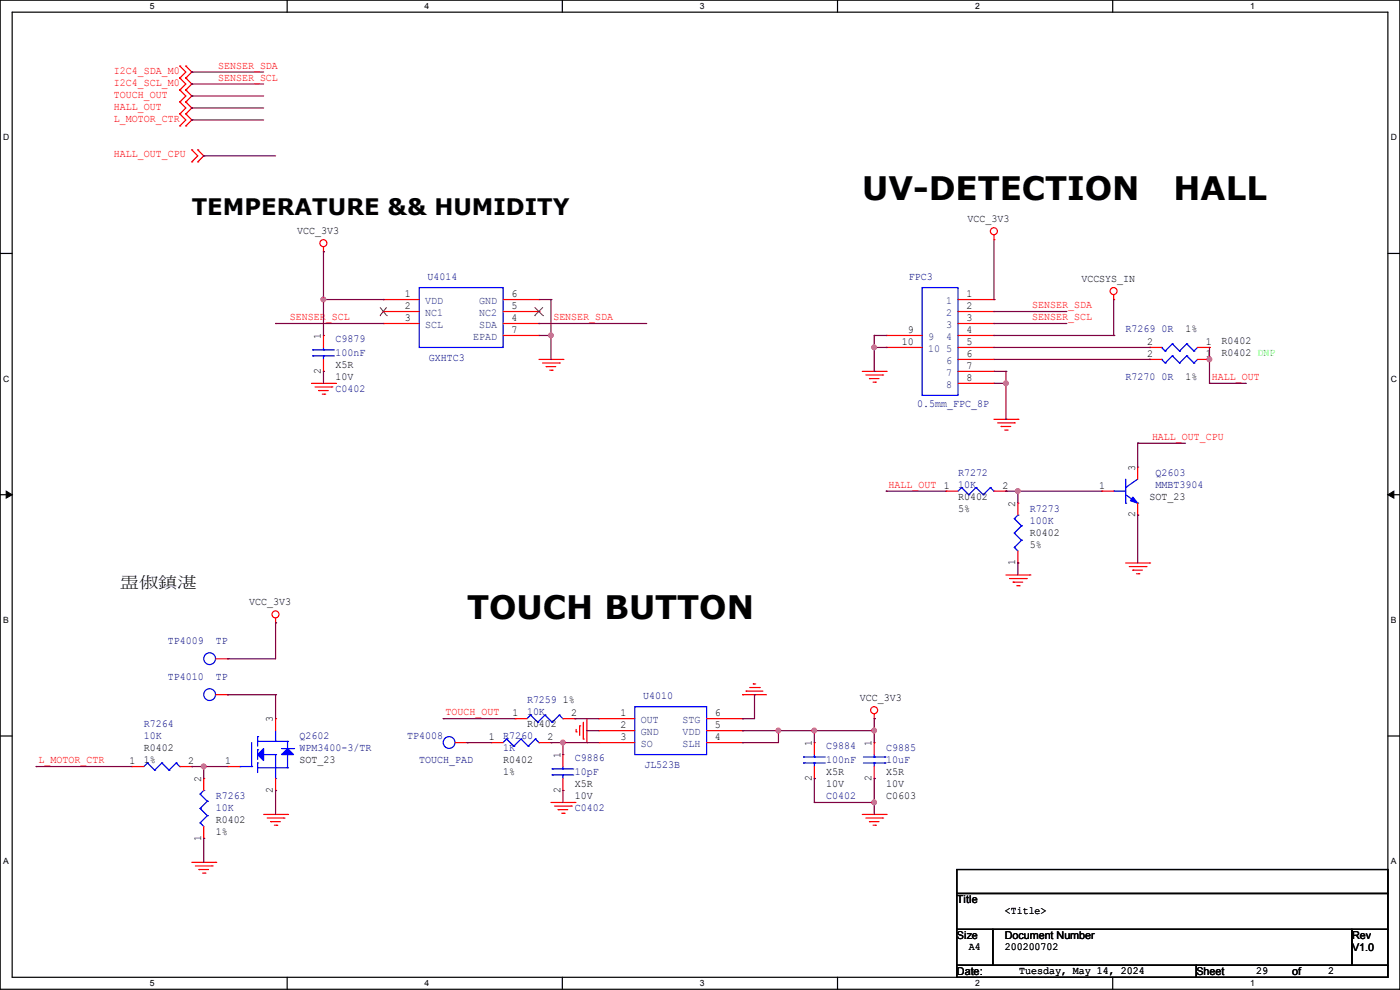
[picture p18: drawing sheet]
<svg xmlns="http://www.w3.org/2000/svg" width="297mm" height="210mm" viewBox="0 0 297 210" stroke-linecap="round" stroke-linejoin="round" font-family="sans-serif">
<defs><g id="words">
<g font-size="6.9">
<text x="182.9" y="42.5">UV-DETECTION</text>
<text x="249" y="42.5">HALL</text>
<text x="99.1" y="131.4">TOUCH BUTTON</text>
</g>
<text font-size="4.8" x="40.7" y="45.5">TEMPERATURE &amp;&amp; HUMIDITY</text>
<text font-size="3.3" x="25.4" y="124.6">盄俶鎮湛</text>
<g font-size="2.3" fill="#f00">
<text x="24.2" y="15.6">I2C4_SDA_M0</text>
<text x="46.3" y="14.6">SENSER_SDA</text>
<text x="46.3" y="17.1">SENSER_SCL</text>
<text x="24.2" y="18.2">I2C4_SCL_M0</text>
<text x="24.2" y="20.7">TOUCH_OUT</text>
<text x="24.2" y="23.2">HALL_OUT</text>
<text x="24.2" y="25.8">L_MOTOR_CTR</text>
<text x="24.2" y="33.4">HALL_OUT_CPU</text>
<text x="219" y="65.4">SENSER_SDA</text>
<text x="61.5" y="67.9">SENSER_SCL</text>
<text x="117.4" y="67.9">SENSER_SDA</text>
<text x="219" y="67.9">SENSER_SCL</text>
<text x="257.1" y="80.6">HALL_OUT</text>
<text x="244.4" y="93.3">HALL_OUT_CPU</text>
<text x="188.5" y="103.5">HALL_OUT 1</text>
<text x="94.5" y="151.7">TOUCH_OUT</text>
<text x="8.2" y="161.9">L_MOTOR_CTR</text>
</g>
<g font-size="2.3">
<text x="205.3" y="47.1">VCC_3V3</text>
<text x="63" y="49.7">VCC_3V3</text>
<text x="229.4" y="59.8">VCCSYS_IN</text>
<text x="85.9" y="63">1</text>
<text x="85.9" y="65.5">2</text>
<text x="108.5" y="65.5">5</text>
<text x="108.5" y="63">6</text>
<text x="205" y="63">1</text>
<text x="205" y="65.5">2</text>
<text x="68.1" y="71.9" transform="rotate(-90 68.1 71.9)">1</text>
<text x="85.9" y="68.1">3</text>
<text x="108.5" y="68.1">4</text>
<text x="108.5" y="70.6">7</text>
<text x="192.6" y="70.6">9</text>
<text x="205" y="68.1">3</text>
<text x="205" y="70.6">4</text>
<text x="251.5" y="70.5">1%</text>
<text x="191.3" y="73.2">10</text>
<text x="205" y="73.2">5</text>
<text x="205" y="75.7">6</text>
<text x="243.4" y="73.2">2</text>
<text x="243.4" y="75.7">2</text>
<text x="255.8" y="73.2">1</text>
<text x="255.8" y="75.7">1</text>
<text x="259.1" y="73">R0402</text>
<text x="259.1" y="75.6">R0402 DNP</text>
<text x="68.1" y="79.3" transform="rotate(-90 68.1 79.3)">2</text>
<text x="71.2" y="78.1">X5R</text>
<text x="71.2" y="80.6">10V</text>
<text x="205" y="78.2">7</text>
<text x="205" y="80.8">8</text>
<text x="251.5" y="80.6">1%</text>
<text x="240.8" y="99.9" transform="rotate(-90 240.8 99.9)">3</text>
<text x="203.2" y="106">R0402</text>
<text x="212.6" y="103.6">2</text>
<text x="215.4" y="107.5" transform="rotate(-90 215.4 107.5)">2</text>
<text x="233.2" y="103.6">1</text>
<text x="243.9" y="106">SOT_23</text>
<text x="203.2" y="108.6">5%</text>
<text x="218.5" y="113.7">R0402</text>
<text x="240.8" y="109.8" transform="rotate(-90 240.8 109.8)">2</text>
<text x="215.4" y="119.9" transform="rotate(-90 215.4 119.9)">1</text>
<text x="218.5" y="116.2">5%</text>
<text x="52.9" y="128.4">VCC_3V3</text>
<text x="119.4" y="149.2">1%</text>
<text x="182.4" y="148.7">VCC_3V3</text>
<text x="57.9" y="153.2" transform="rotate(-90 57.9 153.2)">3</text>
<text x="108.8" y="151.9">1</text>
<text x="111.8" y="154.3">R0402</text>
<text x="121.2" y="151.9">2</text>
<text x="131.6" y="151.9">1</text>
<text x="131.6" y="154.4">2</text>
<text x="151.7" y="154.4">5</text>
<text x="151.7" y="151.9">6</text>
<text x="30.5" y="159.4">R0402</text>
<text x="30.5" y="161.9">1%</text>
<text x="63.5" y="161.9">SOT_23</text>
<text x="103.7" y="157">1</text>
<text x="106.7" y="161.9">R0402</text>
<text x="116.1" y="157">2</text>
<text x="118.9" y="160.8" transform="rotate(-90 118.9 160.8)">1</text>
<text x="131.6" y="157">3</text>
<text x="151.7" y="157">4</text>
<text x="172.2" y="158.3" transform="rotate(-90 172.2 158.3)">1</text>
<text x="184.9" y="158.3" transform="rotate(-90 184.9 158.3)">1</text>
<text x="27.5" y="162.1">1</text>
<text x="39.9" y="162.1">2</text>
<text x="42.7" y="165.9" transform="rotate(-90 42.7 165.9)">2</text>
<text x="47.8" y="162.1">1</text>
<text x="106.7" y="164.5">1%</text>
<text x="122" y="167">X5R</text>
<text x="172.2" y="165.7" transform="rotate(-90 172.2 165.7)">2</text>
<text x="175.3" y="164.5">X5R</text>
<text x="175.3" y="167">10V</text>
<text x="184.9" y="165.7" transform="rotate(-90 184.9 165.7)">2</text>
<text x="188" y="164.5">X5R</text>
<text x="188" y="167">10V</text>
<text x="57.9" y="168.2" transform="rotate(-90 57.9 168.2)">2</text>
<text x="118.9" y="168.2" transform="rotate(-90 118.9 168.2)">2</text>
<text x="122" y="169.5">10V</text>
<text x="188" y="169.5">C0603</text>
<text x="42.7" y="178.4" transform="rotate(-90 42.7 178.4)">1</text>
<text x="45.8" y="174.6">R0402</text>
<text x="45.8" y="177.2">1%</text>
<text x="203" y="191.6">Title</text>
<text x="213.1" y="193.9">&lt;Title&gt;</text>
<text x="203" y="199.2">Size</text>
<text x="205.5" y="201.5">A4</text>
<text x="213.1" y="201.5">200200702</text>
<text x="213.2" y="199.2">Document Number</text>
<text x="286.8" y="199.2">Rev</text>
<text x="286.8" y="201.8">V1.0</text>
<text x="203" y="206.8">Date:</text>
<text x="216.2" y="206.6">Tuesday, May 14, 2024</text>
<text x="253.8" y="206.8">Sheet</text>
<text x="266.5" y="206.6">29</text>
<text x="274.1" y="206.8">of</text>
<text x="281.7" y="206.6">2</text>
</g>
<g font-size="2.3" fill="#000080">
<text x="90.7" y="59.3">U4014</text>
<text x="192.8" y="59.3">FPC3</text>
<text x="238.8" y="70.5">R7269</text>
<text x="246.4" y="70.5">0R</text>
<text x="71.2" y="72.5">C9879</text>
<text x="71.2" y="75.6">100nF</text>
<text x="91" y="76.6">GXHTC3</text>
<text x="71.2" y="83.2">C0402</text>
<text x="238.8" y="80.6">R7270</text>
<text x="246.4" y="80.6">0R</text>
<text x="194.6" y="86.2">0.5mm_FPC_8P</text>
<text x="203.2" y="101">R7272</text>
<text x="245.2" y="101">Q2603</text>
<text x="203.2" y="103.5">10K</text>
<text x="245.2" y="103.5">MMBT3904</text>
<text x="218.5" y="108.6">R7273</text>
<text x="218.5" y="111.1">100K</text>
<text x="35.6" y="136.5">TP4009</text>
<text x="45.8" y="136.5">TP</text>
<text x="35.6" y="144.1">TP4010</text>
<text x="45.8" y="144.1">TP</text>
<text x="111.8" y="149.2">R7259</text>
<text x="136.4" y="148.2">U4010</text>
<text x="30.5" y="154.3">R7264</text>
<text x="111.8" y="151.8">10K</text>
<text x="30.5" y="156.8">10K</text>
<text x="63.5" y="156.8">Q2602</text>
<text x="63.5" y="159.4">WPM3400-3/TR</text>
<text x="86.4" y="156.8">TP4008</text>
<text x="88.9" y="161.9">TOUCH_PAD</text>
<text x="106.7" y="156.8">R7260</text>
<text x="106.7" y="159.4">1K</text>
<text x="122" y="161.4">C9886</text>
<text x="175.3" y="158.9">C9884</text>
<text x="175.3" y="161.9">100nF</text>
<text x="188" y="159.4">C9885</text>
<text x="188" y="161.9">10uF</text>
<text x="122" y="164.5">10pF</text>
<text x="136.7" y="162.9">JL523B</text>
<text x="45.8" y="169.5">R7263</text>
<text x="45.8" y="172.1">10K</text>
<text x="122" y="172.1">C0402</text>
<text x="175.3" y="169.5">C0402</text>
</g>
<g font-size="2.3" fill="#004080">
<text x="90.2" y="64.5">VDD</text>
<text x="101.6" y="64.5">GND</text>
<text x="200.7" y="64.5">1</text>
<text x="90.2" y="67">NC1</text>
<text x="90.2" y="69.6">SCL</text>
<text x="101.6" y="69.6">SDA</text>
<text x="101.6" y="67">NC2</text>
<text x="200.7" y="67">2</text>
<text x="200.7" y="69.6">3</text>
<text x="100.4" y="72.1">EPAD</text>
<text x="196.9" y="72.1">9</text>
<text x="196.9" y="74.6">10</text>
<text x="200.7" y="72.1">4</text>
<text x="200.7" y="74.6">5</text>
<text x="200.7" y="77.2">6</text>
<text x="200.7" y="79.7">7</text>
<text x="200.7" y="82.3">8</text>
<text x="135.9" y="153.4">OUT</text>
<text x="135.9" y="155.9">GND</text>
<text x="144.8" y="155.9">VDD</text>
<text x="144.8" y="153.4">STG</text>
<text x="135.9" y="158.5">SO</text>
<text x="144.8" y="158.5">SLH</text>
</g>
<g font-size="1.8">
<text x="31.8" y="1.9">5</text>
<text x="90.1" y="1.9">4</text>
<text x="148.5" y="1.9">3</text>
<text x="206.8" y="1.9">2</text>
<text x="265.2" y="1.9">1</text>
<text x=".7" y="29.8">D</text>
<text x="295.1" y="29.8">D</text>
<text x=".7" y="80.9">C</text>
<text x="295.1" y="80.9">C</text>
<text x=".7" y="132.1">B</text>
<text x="295.1" y="132.1">B</text>
<text x=".7" y="183.3">A</text>
<text x="295.1" y="183.3">A</text>
<text x="31.8" y="209.2">5</text>
<text x="90.1" y="209.2">4</text>
<text x="148.5" y="209.2">3</text>
<text x="206.8" y="209.2">2</text>
<text x="265.2" y="209.2">1</text>
</g>
</g></defs>
<path d="M0 0h297v209.8h-297zM2.6 2.6h291.8v204.7h-291.8z" fill="none" stroke="#000" stroke-width=".25"/>
<g fill="#fff">
<path d="M31.7 .3h1v2h-1z"/>
<path d="M31.7 207.6h1v1.9h-1z"/>
</g>
<path d="M60.9 0v2.6M60.9 207.3v2.5" fill="none" stroke="#000" stroke-width=".25"/>
<g fill="#fff">
<path d="M90.1 .3h1v2h-1z"/>
<path d="M90.1 207.6h1v1.9h-1z"/>
</g>
<path d="M119.3 0v2.6M119.3 207.3v2.5" fill="none" stroke="#000" stroke-width=".25"/>
<g fill="#fff">
<path d="M148.5 .3h.9v2h-.9z"/>
<path d="M148.5 207.6h.9v1.9h-.9z"/>
</g>
<path d="M177.7 0v2.6M177.7 207.3v2.5" fill="none" stroke="#000" stroke-width=".25"/>
<g fill="#fff">
<path d="M206.8 .3h1v2h-1z"/>
<path d="M206.8 207.6h1v1.9h-1z"/>
</g>
<path d="M236.1 0v2.6M236.1 207.3v2.5" fill="none" stroke="#000" stroke-width=".25"/>
<g fill="#fff">
<path d="M265.2 .3h1v2h-1z"/>
<path d="M265.2 207.6h1v1.9h-1z"/>
<path d="M.7 28.2h1.2v1.9h-1.2z"/>
<path d="M295.1 28.2h1.2v1.9h-1.2z"/>
<path d="M.7 79.3h1.2v2h-1.2z"/>
<path d="M295.1 79.3h1.2v2h-1.2z"/>
</g>
<path d="M0 53.8h2.6M294.4 53.8h2.6" fill="none" stroke="#000" stroke-width=".25"/>
<g fill="#fff">
<path d="M.7 130.5h1.2v2h-1.2z"/>
<path d="M295.1 130.5h1.1v2h-1.1z"/>
</g>
<path d="M0 104.9h2.6M294.4 104.9h2.6" fill="none" stroke="#000" stroke-width=".25"/>
<path d="M1.3 104.2l1.3 .7-1.3 .8zM294.4 104.9l1.3-.7v1.5z" fill="#000" stroke="#000" stroke-width=".21"/>
<g fill="#fff">
<path d="M.7 181.7h1.2v2h-1.2z"/>
<path d="M295.1 181.7h1.1v2h-1.1z"/>
</g>
<path d="M0 156.1h2.6M294.4 156.1h2.6M203 184.4h91.4v5.1h-91.4zM203 189.5h91.4v7.6h-91.4zM203 197.1h7.6v7.7h-7.6zM210.6 197.1h76.2v7.7h-76.2zM286.8 197.1h7.6v7.7h-7.6zM203 204.8h50.8v2.5h-50.8zM253.8 204.8h40.6v2.5h-40.6z" fill="none" stroke="#000" stroke-width=".25"/>
<g fill="none" stroke="#f00" stroke-width=".25">
<path d="M38.1 16.6h.1M38.1 14h.1M38.1 19.1h.1M38.1 14l1.3 1.3-1.3 1.3M38.1 16.6l1.3 1.2-1.3 1.3M38.1 19.1l1.3 1.3-1.3 1.2M39.4 14h.1M39.4 16.6h.1M39.4 19.1h.1M39.4 14l1.3 1.3-1.3 1.3M39.4 16.6l1.3 1.2-1.3 1.3M39.4 19.1l1.3 1.3-1.3 1.2"/>
<path d="M38.1 21.6h.1M38.1 24.2h.1M38.1 26.7h.1M38.1 21.6l1.3 1.3-1.3 1.3M38.1 24.2l1.3 1.2-1.3 1.3M39.4 21.6h.1M39.4 24.2h.1M39.4 26.7h.1M39.4 21.6l1.3 1.3-1.3 1.3M39.4 24.2l1.3 1.2-1.3 1.3M40.7 34.3h.1M40.7 31.8h.1"/>
<path d="M40.7 31.8l1.3 1.3-1.3 1.2M42 31.8h.1M42 34.3h.1M42 31.8l1.2 1.3-1.2 1.2M68.6 53.4h.1M68.6 52.4v1M210.9 50.8h.1M210.9 49.8v1M68.6 71.2h.1M68.6 78.8h.1M68.6 71.2v2.5M68.6 76.2v2.6"/>
<path d="M81.3 63.5h.1M81.3 66.1h.1M81.3 68.6h.1M81.3 63.5h7.6M81.3 66.1h7.6M81.3 68.6h7.6M106.7 63.5h7.6M106.7 66.1h7.6M106.7 68.6h7.6M106.7 71.2h7.6M114.3 68.6h.1M114.3 66.1h.1"/>
<path d="M114.3 63.5h.1M114.3 71.2h.1M114.3 76.2h5.1M115.1 77h3.6M115.9 77.8h.1M115.9 77.8h2M116.6 78.5h.5M117.1 78.5h.1M118.7 77h.1M119.4 76.2h.1M182.9 78.8h5.1M183.7 79.5h3.5"/>
<path d="M187.2 79.5h.1M188 78.8h.1M188 71.2h.1M188 73.7h.1M188 73.7h7.6M188 71.2h7.6M203.2 76.2h7.7M203.2 78.8h7.7M203.2 73.7h7.7M203.2 63.5h7.7M203.2 66.1h7.7M203.2 68.6h7.7"/>
<path d="M203.2 71.2h7.7M210.9 63.5h.1M210.9 66.1h.1M210.9 68.6h.1M210.9 71.2h.1M210.9 73.7h.1M210.9 76.2h.1M210.9 78.8h.1M236.3 63.5h.1M236.3 62.5v1M243.9 73.7h.1M243.9 76.2h.1"/>
<path d="M243.9 76.2h2.5M243.9 73.7h2.5M254 76.2h2.6M254 73.7h2.6M256.6 73.7h.1M256.6 76.2h.1M66.1 81.3h5.1M66.8 82.1h3.6M67.6 82.8h.1M67.6 82.8h2M68.4 83.6h.5M68.9 83.6h.1"/>
<path d="M70.4 82.1h.1M71.2 81.3h.1M184.4 80.3h.1M184.4 80.3h2.1M185.2 81.1h.5M185.7 81.1h.1M203.2 81.3h7.7M210.9 81.3h.1M210.9 88.9h5M211.6 89.7h3.6M212.4 90.5h.1M212.4 90.5h2"/>
<path d="M213.1 91.2h.6M213.7 91.2h.1M215.2 89.7h.1M215.9 88.9h.1M241.3 99.1h.1M241.3 99.1v2.5M200.7 104.2h.1M200.7 104.2h2.5M210.9 104.2h2.5M213.4 104.2h.1M215.9 119.4h.1M215.9 106.7h.1"/>
<path d="M215.9 106.7v2.6M215.9 116.9v2.5M233.7 104.2h.1M233.7 104.2h2.6M238.8 119.4h5.1M241.3 109.3h.1M241.3 106.7v2.6M243.9 119.4h.1M45.8 139.7h2.5M48.3 139.7h.1M58.5 132.1h.1M58.5 131.1v1"/>
<path d="M213.4 122h5.1M214.2 122.7h3.5M214.9 123.5h.1M214.9 123.5h2.1M215.7 124.2h.5M216.2 124.2h.1M217.7 122.7h.1M218.5 122h.1M239.6 120.2h3.5M240.3 120.9h.1M240.3 120.9h2.1M241.1 121.7h.5"/>
<path d="M241.6 121.7h.1M243.1 120.2h.1M45.8 147.4h2.5M48.3 147.4h.1M58.5 152.4h.1M58.5 152.4v2.6M96.6 157.5h2.5M99.1 157.5h.1M104.2 157.5h.1M104.2 157.5h2.5M109.3 152.4h.1M109.3 152.4h2.5"/>
<path d="M114.3 157.5h2.6M116.9 157.5h.1M119.4 152.4h2.6M122 152.4h.1M122.2 155.2h.1M122.2 154.7v.5M123 154h.1M123 154v2M123.7 156.8h.1M123.7 153.2v3.6M124.5 157.5h.1M124.5 152.4v5.1"/>
<path d="M127 152.4h.1M127 155h.1M127 157.5h.1M127 152.4h7.7M127 155h7.7M127 157.5h7.7M149.9 152.4h7.6M149.9 155h7.6M149.9 157.5h7.6M157.5 147.4h.1M157.5 157.5h.1M157.5 155h.1"/>
<path d="M157.5 152.4h.1M157.5 147.4h5.1M158.3 146.6h.1M158.3 146.6h3.5M159 145.8h2.1M159.8 145.1h.1M159.8 145.1h.5M161.1 145.8h.1M172.8 157.5h.1M172.8 157.5v2.6M185.5 152.4h.1M185.5 157.5h.1"/>
<path d="M185.5 151.4v1M185.5 157.5v2.6M28 162.6h.1M28 162.6h2.5M38.1 162.6h2.6M40.7 162.6h.1M43.2 177.8h.1M43.2 165.1h.1M43.2 165.1v2.6M43.2 175.3v2.5M48.3 162.6h.1M48.3 162.6h2.5"/>
<path d="M55.9 172.8h5.1M56.7 173.5h3.5M57.4 174.3h.1M57.4 174.3h2.1M58.2 175h.5M58.5 167.7h.1M58.5 165.1v2.6M58.7 175h.1M60.2 173.5h.1M61 172.8h.1M116.9 170.2h5.1M117.6 171h3.6"/>
<path d="M118.4 171.7h.1M118.4 171.7h2M119.2 172.5h.5M119.4 160.1h.1M119.4 167.7h.1M119.4 160.1v2.5M119.4 165.1v2.6M119.7 172.5h.1M121.2 171h.1M122 170.2h.1M172.8 165.1h.1M172.8 162.6v2.5"/>
<path d="M182.9 172.8h5.1M183.7 173.5h3.5M184.4 174.3h.1M184.4 174.3h2.1M185.2 175h.5M185.5 165.1h.1M185.5 162.6v2.5M185.7 175h.1M187.2 173.5h.1M188 172.8h.1M40.7 182.9h5.1M41.4 183.7h3.6"/>
<path d="M42.2 184.4h.1M42.2 184.4h2M43 185.2h.5M43.5 185.2h.1M45 183.7h.1M45.8 182.9h.1"/>
<circle cx="68.6" cy="51.6" r=".74"/>
<circle cx="210.8" cy="49" r=".74"/>
<circle cx="236.2" cy="61.7" r=".74"/>
<circle cx="58.4" cy="130.3" r=".74"/>
<circle cx="185.4" cy="150.6" r=".74"/>
</g>
<g fill="none" stroke="#00f" stroke-width=".25">
<path d="M66.3 75.5h.1M66.3 74.2h.1M66.3 75.5h4.6M66.3 74.2h4.6M68.6 74.2h.1M68.6 75.5h.1M68.6 73.7v.5M68.6 75.5v.7M88.9 61h17.8v12.7h-17.8zM195.6 61h7.6v22.9h-7.6zM246.4 73.7h.1M246.4 76.2h.1"/>
<path d="M246.4 73.7l.8 .8M246.4 76.2l.8 .8M247.2 74.5h.1M247.2 77h.1M248.7 72.9h.1M248.7 75.5h.1M248.7 72.9l1.5 1.6M248.7 72.9l-1.5 1.6M248.7 75.5l1.5 1.5M248.7 75.5l-1.5 1.5M250.2 74.5h.1M250.2 77h.1"/>
<path d="M251.8 72.9h.1M251.8 75.5h.1M251.8 72.9l1.5 1.6M251.8 72.9l-1.6 1.6M251.8 75.5l1.5 1.5M251.8 75.5l-1.6 1.5M253.3 74.5h.1M253.3 77h.1M254 73.7l-.7 .8M254 76.2l-.7 .8M204 103.4h.1M204 103.4l-.8 .8"/>
<path d="M204 103.4l1.5 1.5M205.5 104.9h.1M207.1 103.4h.1M207.1 103.4l-1.6 1.5M207.1 103.4l1.5 1.5M208.6 104.9h.1M210.1 103.4h.1M210.1 103.4l-1.5 1.5M210.1 103.4l.8 .8M210.9 104.2h.1M215.2 116.1h.1M215.2 113.1h.1"/>
<path d="M215.2 110h.1M215.2 116.1l.7 .8M215.2 113.1l1.5 1.5M215.2 110l1.5 1.5M215.9 109.3h.1M215.9 109.3l-.7 .7M216.7 114.6h.1M216.7 111.5h.1M216.7 114.6l-1.5 1.5M216.7 111.5l-1.5 1.6M236.3 104.2h.1M236.3 104.2h2.5"/>
<path d="M238.8 103.4h.1M238.8 106.7h.1M238.8 104.9l2.5 1.8M238.8 101.6v5.1M241.3 106.7h.1M241.3 101.6l-2.5 1.8M53.4 157.5v5.1M54.7 159h.1M54.7 156.3h.1M54.7 157.3h.1M54.7 156.3v2M54.7 159v2.1"/>
<path d="M54.7 157.3h6.3M58.5 157.3h.1M58.5 155v2.3M59.7 158.8h2.6M61 157.3h.1M61 157.3v1.5M62.3 158.8h.1M107.5 156.8h.1M107.5 156.8l-.8 .7M107.5 156.8l1.5 1.5M109 158.3h.1M110.5 156.8h.1"/>
<path d="M110.5 156.8l-1.5 1.5M110.5 156.8l1.6 1.5M112.1 158.3h.1M112.6 151.7h.1M112.6 151.7l-.8 .7M112.6 151.7l1.5 1.5M113.6 156.8h.1M113.6 156.8l-1.5 1.5M113.6 156.8l.7 .7M114.1 153.2h.1M114.3 157.5h.1M115.6 151.7h.1"/>
<path d="M115.6 151.7l-1.5 1.5M115.6 151.7l1.5 1.5M117.1 153.2h.1M118.7 151.7h.1M118.7 151.7l-1.6 1.5M118.7 151.7l.7 .7M119.4 152.4h.1M134.7 149.9h15.2v10.2h-15.2zM31.3 161.8h.1M31.3 161.8l-.8 .8M31.3 161.8l1.5 1.6M32.8 163.4h.1"/>
<path d="M34.3 161.8h.1M34.3 161.8l-1.5 1.6M34.3 161.8l1.6 1.6M35.9 163.4h.1M37.4 161.8h.1M37.4 161.8l-1.5 1.6M37.4 161.8l.7 .8M38.1 162.6h.1M42.5 174.5h.1M42.5 171.5h.1M42.5 168.4h.1M42.5 174.5l.7 .8"/>
<path d="M42.5 171.5l1.5 1.5M42.5 168.4l1.5 1.6M43.2 167.7h.1M43.2 167.7l-.7 .7M44 173h.1M44 170h.1M44 173l-1.5 1.5M44 170l-1.5 1.5M50.8 162.6h.1M50.8 162.6h2.6M53.4 162.6h.1M54.7 161.8h.1"/>
<path d="M54.7 161.8v2.1M54.7 162.9h6.3M55.9 160.1h2.6M58.5 160.1h.1M58.5 165.1h.1M58.5 160.1v5M61 162.9h.1M61 160.1h.1M61 160.1v2.8M117.1 164.4h.1M117.1 163.1h.1M117.1 164.4h4.6"/>
<path d="M117.1 163.1h4.6M119.4 163.1h.1M119.4 164.4h.1M119.4 162.6v.5M119.4 164.4v.7M170.5 161.8h.1M170.5 160.6h.1M170.5 161.8h4.5M170.5 160.6h4.5M172.8 160.6h.1M172.8 161.8h.1M172.8 160.1v.5"/>
<path d="M172.8 161.8v.8M183.2 161.8h4.5M183.2 160.6h4.5M185.5 160.6h.1M185.5 161.8h.1M185.5 160.1v.5M185.5 161.8v.8M187.7 161.8h.1M187.7 160.6h.1"/>
<circle cx="44.5" cy="139.7" r="1.25"/>
<circle cx="44.5" cy="147.3" r="1.25"/>
<circle cx="95.3" cy="157.5" r="1.25"/>
</g>
<g fill="#00f" stroke="#00f" stroke-width=".25">
<path d="M54.7 160.1l1.2-1.3v2.5z"/>
<path d="M61 158.8l1.3 1.3h-2.6z"/>
<path d="M240.3 105.5l1 1.2-1.5-.5z"/>
</g>
<path d="M80.6 66.9h.1M80.6 65.2l1.4 1.7M82 66.9h.1M82 65.2l-1.4 1.7M113.4 66.9h.1M113.4 65.2l1.8 1.7M115.2 66.9h.1M115.2 65.2l-1.8 1.7" fill="none" stroke="#804000" stroke-width=".21"/>
<g fill="none" stroke="#800040" stroke-width=".25">
<path d="M40.7 15.3h.1M40.7 17.8h.1M40.7 15.3h15.2M40.7 17.8h15.2M40.7 20.4h.1M40.7 22.9h.1M40.7 25.4h.1M40.7 20.4h15.2M40.7 22.9h15.2M40.7 25.4h15.2M43.2 33.1h.1M43.2 33.1h15.3"/>
<path d="M68.6 53.4h.1M68.6 53.4v17.8M210.9 50.8v12.7M58.5 68.6h.1M58.5 68.6h22.8M68.6 63.5h.1M68.6 78.8h.1M68.6 63.5h12.7M68.6 78.8v2.5M81.3 63.5h.1M114.3 68.6h.1M114.3 68.6h22.9"/>
<path d="M114.3 63.5h2.6M114.3 71.2h2.6M116.9 63.5h.1M116.9 71.2h.1M116.9 76.2h.1M116.9 63.5v12.7M185.5 71.2h.1M185.5 73.7h.1M185.5 78.8h.1M185.5 71.2v7.6M185.5 71.2h2.5M185.5 73.7h2.5"/>
<path d="M188 73.7h.1M210.9 63.5h.1M210.9 68.6h15.2M210.9 66.1h15.2M210.9 78.8h2.5M210.9 71.2h25.4M210.9 73.7h33M210.9 76.2h33M213.4 78.8h.1M213.4 78.8v10.1M226.1 66.1h.1M226.1 68.6h.1"/>
<path d="M236.3 71.2h.1M236.3 63.5v7.7M243.9 73.7h.1M243.9 76.2h.1M256.6 76.2h.1M256.6 73.7v7.6M210.9 81.3h2.5M213.4 81.3h.1M213.4 88.9h.1M241.3 94h.1M241.3 94v5.1M241.3 94h10.2"/>
<path d="M256.6 81.3h.1M256.6 81.3h7.6M264.2 81.3h.1M188 104.2h.1M188 104.2h12.7M213.4 104.2h.1M213.4 104.2h20.3M215.9 104.2h.1M215.9 119.4h.1M215.9 104.2v2.5M215.9 119.4v2.6M241.3 109.3h.1"/>
<path d="M241.3 109.3v10.1M48.3 139.7h.1M58.5 132.1h.1M58.5 132.1v7.6h-10.2M48.3 147.4h.1M48.3 147.4h10.2M58.5 147.4h.1M58.5 147.4v5M94 152.4h.1M94 152.4h15.3M99.1 157.5h.1M99.1 157.5h5.1"/>
<path d="M116.9 157.5h.1M116.9 157.5h10.1M119.4 157.5h.1M119.4 157.5v2.6M122 152.4h.1M122 152.4h5M124.5 155h.1M124.5 155h2.5M157.5 152.4h.1M157.5 155h.1M157.5 157.5h.1M157.5 155h28"/>
<path d="M160.1 147.4h.1M160.1 147.4v5h-2.6M165.1 155h.1M165.1 155v2.5h-7.6M172.8 155h.1M172.8 155v2.5M185.5 152.4h.1M185.5 155h.1M185.5 152.4v5.1M7.7 162.6h.1M7.7 162.6h20.3M40.7 162.6h.1"/>
<path d="M40.7 162.6h7.6M43.2 177.8h.1M43.2 162.6h.1M43.2 162.6v2.5M43.2 177.8v5.1M58.5 167.7h.1M58.5 167.7v5.1M119.4 167.7h.1M119.4 167.7v2.5M172.8 170.2h.1M172.8 165.1h.1M172.8 165.1v5.1"/>
<path d="M172.8 170.2h12.7M185.5 165.1h.1M185.5 170.2h.1M185.5 165.1v7.7"/>
</g>
<g fill="#f0f" stroke="#f0f" stroke-width=".25">
<circle cx="68.6" cy="63.5" r=".49"/>
<circle cx="185.4" cy="155" r=".49"/>
<circle cx="172.7" cy="155" r=".49"/>
<circle cx="185.4" cy="170.2" r=".49"/>
<circle cx="119.4" cy="157.5" r=".49"/>
<circle cx="43.2" cy="162.6" r=".49"/>
<circle cx="165.1" cy="155" r=".49"/>
<circle cx="215.9" cy="104.2" r=".49"/>
<circle cx="213.4" cy="81.3" r=".49"/>
<circle cx="256.6" cy="76.2" r=".49"/>
<circle cx="185.4" cy="73.7" r=".49"/>
<circle cx="116.9" cy="71.1" r=".49"/>
</g>
<use href="#words"/>
</svg>
